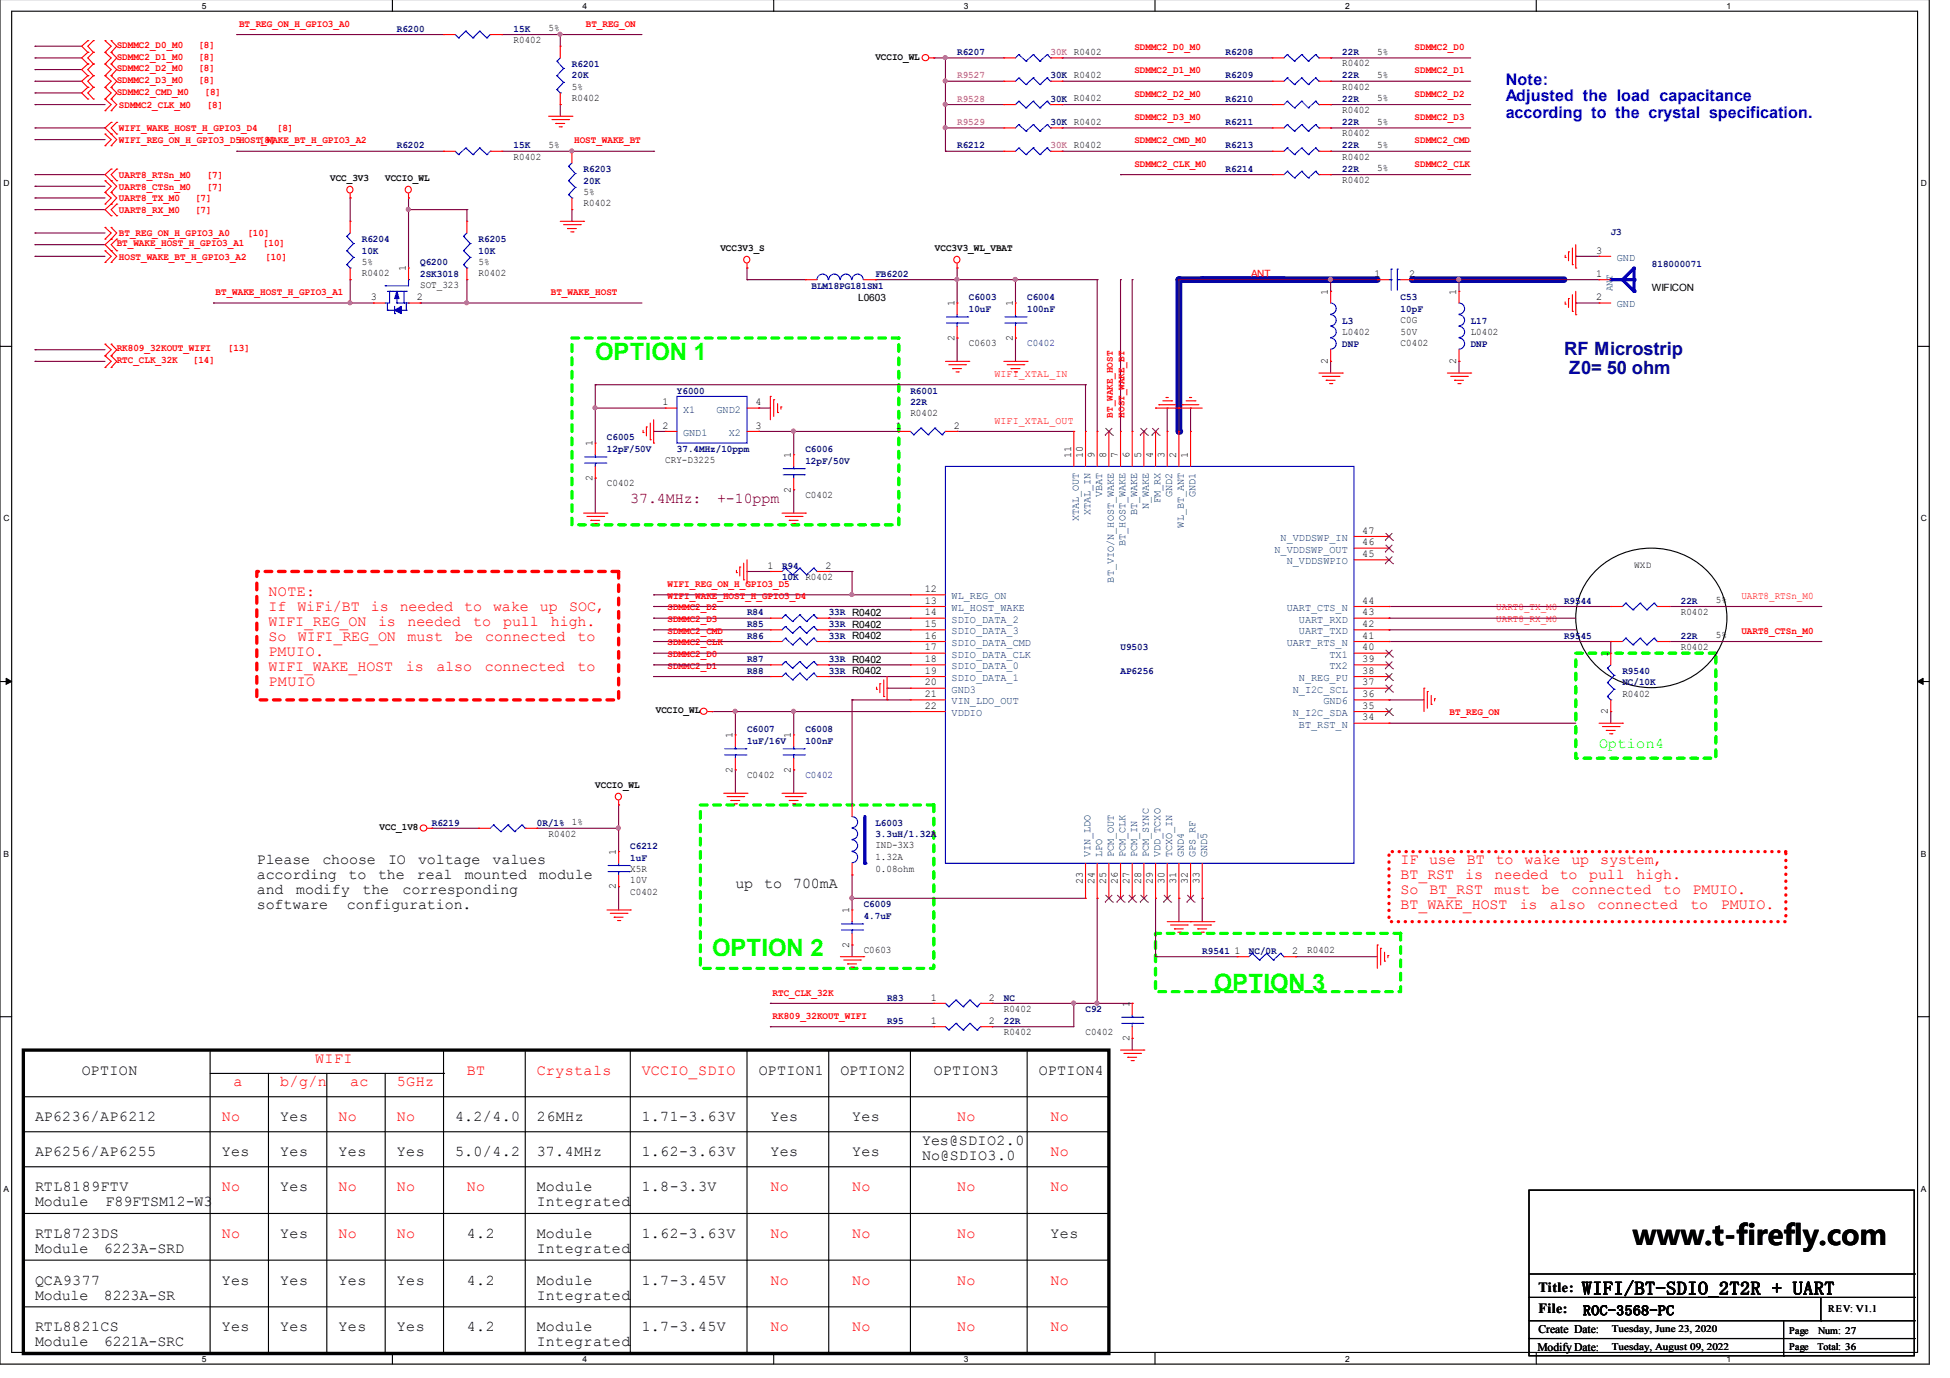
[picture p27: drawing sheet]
<svg xmlns="http://www.w3.org/2000/svg" width="297mm" height="210mm" viewBox="0 0 297 210" stroke-linecap="round" stroke-linejoin="round" font-family="sans-serif">
<defs><g id="words">
<text font-size="4.2" x="248.8" y="189.7">www.t-firefly.com</text>
<g font-size="3.6" fill="#0f0">
<text x="90.7" y="54.9">OPTION 1</text>
<text x="108.5" y="145.6">OPTION 2</text>
<text x="184.9" y="150.9">OPTION 3</text>
</g>
<g font-size="2.8" fill="#000080">
<text x="238.3" y="54.1">RF Microstrip</text>
<text x="239" y="57">Z0= 50 ohm</text>
</g>
<text font-size="2.8" x="241" y="197.2">WIFI/BT-SDIO_2T2R + UART</text>
<g font-size="2.5" fill="#00f">
<text x="229.4" y="12.9">Note:</text>
<text x="229.4" y="15.4">Adjusted the load capacitance</text>
<text x="229.4" y="18">according to the crystal specification.</text>
</g>
<g font-size="2.3" fill="#800000">
<text x="96" y="76.6">37.4MHz:</text>
<text x="109.2" y="76.6">+-10ppm</text>
</g>
<g font-size="2.3" fill="#f00">
<text x="40.9" y="90.8">NOTE:</text>
<text x="40.9" y="93.1">If</text>
<text x="40.9" y="95.3">WIFI_REG_ON</text>
<text x="45.3" y="93.1">WiFi/BT</text>
<text x="56.5" y="93.1">is</text>
<text x="57.6" y="95.3">is</text>
<text x="60.9" y="93.1">needed</text>
<text x="62.1" y="95.3">needed</text>
<text x="70.7" y="93.1">to</text>
<text x="72.1" y="95.3">to</text>
<text x="75.1" y="93.1">wake</text>
<text x="76.6" y="95.3">pull</text>
<text x="82.2" y="93.1">up</text>
<text x="83.9" y="95.3">high.</text>
<text x="86.7" y="93.1">SOC,</text>
<text x="40.9" y="97.6">So</text>
<text x="40.9" y="99.9">PMUIO.</text>
<text x="45.4" y="97.6">WIFI_REG_ON</text>
<text x="62.1" y="97.6">must</text>
<text x="69.4" y="97.6">be</text>
<text x="73.9" y="97.6">connected</text>
<text x="88" y="97.6">to</text>
<text x="40.9" y="102.2">WIFI_WAKE_HOST</text>
<text x="40.9" y="104.5">PMUIO</text>
<text x="61.8" y="102.2">is</text>
<text x="66.5" y="102.2">also</text>
<text x="73.8" y="102.2">connected</text>
<text x="88" y="102.2">to</text>
<text x="213.4" y="131.7">IF use</text>
<text x="223.4" y="131.7">BT</text>
<text x="227.8" y="131.7">to</text>
<text x="232.2" y="131.7">wake</text>
<text x="239.4" y="131.7">up</text>
<text x="243.8" y="131.7">system,</text>
<text x="213.4" y="134">BT_RST</text>
<text x="213.4" y="136.2">So</text>
<text x="217.8" y="136.2">BT_RST</text>
<text x="223.2" y="134">is</text>
<text x="227.7" y="134">needed</text>
<text x="227.7" y="136.2">must</text>
<text x="234.9" y="136.2">be</text>
<text x="237.6" y="134">to</text>
<text x="239.4" y="136.2">connected</text>
<text x="242.1" y="134">pull</text>
<text x="249.3" y="134">high.</text>
<text x="253.3" y="136.2">to</text>
<text x="257.8" y="136.2">PMUIO.</text>
<text x="213.4" y="138.5">BT_WAKE_HOST</text>
<text x="231.5" y="138.5">is</text>
<text x="236.1" y="138.5">also</text>
<text x="243.3" y="138.5">connected</text>
<text x="257.5" y="138.5">to</text>
<text x="262.2" y="138.5">PMUIO.</text>
<text x="48" y="161.9">WIFI</text>
<text x="35.6" y="165.5">a</text>
<text x="42.7" y="165.5">b/g/n</text>
<text x="53.3" y="165.5">ac</text>
<text x="60.5" y="165.5">5GHz</text>
<text x="71.1" y="163.7">BT</text>
<text x="81.8" y="163.7">Crystals</text>
<text x="97.8" y="163.7">VCCIO_SDIO</text>
<text x="33.8" y="170.8">No</text>
<text x="51.6" y="170.8">No</text>
<text x="60.5" y="170.8">No</text>
<text x="145.8" y="170.8">No</text>
<text x="160" y="170.8">No</text>
<text x="160" y="176.1">No</text>
<text x="33.8" y="181.5">No</text>
<text x="51.6" y="181.5">No</text>
<text x="60.5" y="181.5">No</text>
<text x="71.1" y="181.5">No</text>
<text x="117.3" y="181.5">No</text>
<text x="129.8" y="181.5">No</text>
<text x="145.8" y="181.5">No</text>
<text x="160" y="181.5">No</text>
<text x="33.8" y="188.6">No</text>
<text x="51.6" y="188.6">No</text>
<text x="60.5" y="188.6">No</text>
<text x="117.3" y="188.6">No</text>
<text x="129.8" y="188.6">No</text>
<text x="145.8" y="188.6">No</text>
<text x="117.3" y="195.7">No</text>
<text x="129.8" y="195.7">No</text>
<text x="145.8" y="195.7">No</text>
<text x="160" y="195.7">No</text>
<text x="117.3" y="202.8">No</text>
<text x="129.8" y="202.8">No</text>
<text x="145.8" y="202.8">No</text>
<text x="160" y="202.8">No</text>
</g>
<text font-size="2.3" fill="#0f0" x="243.6" y="113.9">Option4</text>
<g font-size="2.3">
<text x="39.1" y="131.7">Please</text>
<text x="49.1" y="131.7">choose</text>
<text x="59.1" y="131.7">IO</text>
<text x="63.7" y="131.7">voltage</text>
<text x="75" y="131.7">values</text>
<text x="39.1" y="134">according</text>
<text x="39.1" y="136.2">and</text>
<text x="45.1" y="136.2">modify</text>
<text x="53.1" y="134">to</text>
<text x="55.2" y="136.2">the</text>
<text x="57.6" y="134">the</text>
<text x="61.3" y="136.2">corresponding</text>
<text x="63.5" y="134">real</text>
<text x="70.8" y="134">mounted</text>
<text x="82.1" y="134">module</text>
<text x="112" y="135.2">up</text>
<text x="116.4" y="135.2">to</text>
<text x="120.8" y="135.2">700mA</text>
<text x="39.1" y="138.5">software</text>
<text x="52.8" y="138.5">configuration.</text>
<text x="12.4" y="163.7">OPTION</text>
<text x="115.6" y="163.7">OPTION1</text>
<text x="128" y="163.7">OPTION2</text>
<text x="142.2" y="163.7">OPTION3</text>
<text x="158.2" y="163.7">OPTION4</text>
<text x="5.3" y="170.8">AP6236/AP6212</text>
<text x="42.7" y="170.8">Yes</text>
<text x="69.3" y="170.8">4.2/4.0</text>
<text x="81.8" y="170.8">26MHz</text>
<text x="97.8" y="170.8">1.71-3.63V</text>
<text x="117.3" y="170.8">Yes</text>
<text x="129.8" y="170.8">Yes</text>
<text x="5.3" y="176.1">AP6256/AP6255</text>
<text x="33.8" y="176.1">Yes</text>
<text x="42.7" y="176.1">Yes</text>
<text x="51.6" y="176.1">Yes</text>
<text x="60.5" y="176.1">Yes</text>
<text x="69.3" y="176.1">5.0/4.2</text>
<text x="81.8" y="176.1">37.4MHz</text>
<text x="97.8" y="176.1">1.62-3.63V</text>
<text x="117.3" y="176.1">Yes</text>
<text x="129.8" y="176.1">Yes</text>
<text x="140.5" y="174.3">Yes@SDIO2.0</text>
<text x="140.5" y="176.6">No@SDIO3.0</text>
<text x="5.3" y="181.5">RTL8189FTV</text>
<text x="5.3" y="183.7">Module</text>
<text x="16.1" y="183.7">F89FTSM12-W3</text>
<text x="42.7" y="181.5">Yes</text>
<text x="81.8" y="181.5">Module</text>
<text x="81.8" y="183.7">Integrated</text>
<text x="97.8" y="181.5">1.8-3.3V</text>
<text x="5.3" y="188.6">RTL8723DS</text>
<text x="5.3" y="190.9">Module</text>
<text x="15.8" y="190.9">6223A-SRD</text>
<text x="42.7" y="188.6">Yes</text>
<text x="71.1" y="188.6">4.2</text>
<text x="81.8" y="188.6">Module</text>
<text x="81.8" y="190.9">Integrated</text>
<text x="97.8" y="188.6">1.62-3.63V</text>
<text x="160" y="188.6">Yes</text>
<text x="5.3" y="195.7">QCA9377</text>
<text x="5.3" y="198">Module</text>
<text x="15.8" y="198">8223A-SR</text>
<text x="33.8" y="195.7">Yes</text>
<text x="42.7" y="195.7">Yes</text>
<text x="51.6" y="195.7">Yes</text>
<text x="60.5" y="195.7">Yes</text>
<text x="71.1" y="195.7">4.2</text>
<text x="81.8" y="195.7">Module</text>
<text x="81.8" y="198">Integrated</text>
<text x="97.8" y="195.7">1.7-3.45V</text>
<text x="5.3" y="202.8">RTL8821CS</text>
<text x="33.8" y="202.8">Yes</text>
<text x="42.7" y="202.8">Yes</text>
<text x="51.6" y="202.8">Yes</text>
<text x="60.5" y="202.8">Yes</text>
<text x="71.1" y="202.8">4.2</text>
<text x="81.8" y="202.8">Module</text>
<text x="97.8" y="202.8">1.7-3.45V</text>
<text x="5.3" y="205.1">Module</text>
<text x="15.8" y="205.1">6221A-SRC</text>
<text x="81.8" y="205.1">Integrated</text>
</g>
<g font-size="2.1">
<text x="234.4" y="196.9">Title:</text>
<text x="234.4" y="200">File:</text>
<text x="241.1" y="200.3">ROC-3568-PC</text>
</g>
<g font-size="1.8">
<text x="234.4" y="203">Create Date:</text>
<text x="234.2" y="205.8">Modify Date:</text>
</g>
<g font-size="1.6">
<text x="61.8" y="41.3" transform="rotate(-90 61.8 41.3)">1</text>
<text x="243.2" y="38.6">3</text>
<text x="56.5" y="45.7">3</text>
<text x="63.5" y="45.7">2</text>
<text x="145.4" y="46.7" transform="rotate(-90 145.4 46.7)">1</text>
<text x="154.3" y="46.7" transform="rotate(-90 154.3 46.7)">1</text>
<text x="202.3" y="44.9" transform="rotate(-90 202.3 44.9)">1</text>
<text x="209.4" y="42.2">1</text>
<text x="214.6" y="42.2">2</text>
<text x="221.8" y="44.9" transform="rotate(-90 221.8 44.9)">1</text>
<text x="243.2" y="42.2">1</text>
<text x="243.2" y="45.7">2</text>
<text x="145.4" y="51.9" transform="rotate(-90 145.4 51.9)">2</text>
<text x="154.3" y="51.9" transform="rotate(-90 154.3 51.9)">2</text>
<text x="202.3" y="55.5" transform="rotate(-90 202.3 55.5)">2</text>
<text x="221.8" y="55.5" transform="rotate(-90 221.8 55.5)">2</text>
<text x="100.9" y="61.7">1</text>
<text x="100.9" y="65.3">2</text>
<text x="115.1" y="65.3">3</text>
<text x="115.1" y="61.7">4</text>
<text x="136.5" y="65.3">1</text>
<text x="145.3" y="65.3">2</text>
<text x="90.3" y="68" transform="rotate(-90 90.3 68)">1</text>
<text x="120.5" y="69.8" transform="rotate(-90 120.5 69.8)">1</text>
<text x="163.2" y="69.8" transform="rotate(-90 163.2 69.8)">11</text>
<text x="164.9" y="69.8" transform="rotate(-90 164.9 69.8)">10</text>
<text x="166.7" y="69.8" transform="rotate(-90 166.7 69.8)">9</text>
<text x="168.5" y="69.8" transform="rotate(-90 168.5 69.8)">8</text>
<text x="170.3" y="69.8" transform="rotate(-90 170.3 69.8)">7</text>
<text x="172" y="69.8" transform="rotate(-90 172 69.8)">6</text>
<text x="173.8" y="69.8" transform="rotate(-90 173.8 69.8)">5</text>
<text x="175.6" y="69.8" transform="rotate(-90 175.6 69.8)">4</text>
<text x="177.4" y="69.8" transform="rotate(-90 177.4 69.8)">3</text>
<text x="179.2" y="69.8" transform="rotate(-90 179.2 69.8)">2</text>
<text x="180.9" y="69.8" transform="rotate(-90 180.9 69.8)">1</text>
<text x="90.3" y="73.3" transform="rotate(-90 90.3 73.3)">2</text>
<text x="120.5" y="75" transform="rotate(-90 120.5 75)">2</text>
<text x="207.5" y="83.1">46</text>
<text x="207.5" y="81.3">47</text>
<text x="116.9" y="86.6">1</text>
<text x="125.7" y="86.6">2</text>
<text x="207.5" y="84.9">45</text>
<text x="140.9" y="92">13</text>
<text x="140.9" y="93.7">14</text>
<text x="140.9" y="95.5">15</text>
<text x="140.9" y="90.2">12</text>
<text x="207.5" y="95.5">42</text>
<text x="207.5" y="93.7">43</text>
<text x="207.5" y="92">44</text>
<text x="140.9" y="100.9">18</text>
<text x="140.9" y="99.1">17</text>
<text x="140.9" y="97.3">16</text>
<text x="207.5" y="100.9">39</text>
<text x="207.5" y="99.1">40</text>
<text x="207.5" y="97.3">41</text>
<text x="244.9" y="100" transform="rotate(-90 244.9 100)">1</text>
<text x="140.9" y="108">22</text>
<text x="140.9" y="102.6">19</text>
<text x="140.9" y="104.4">20</text>
<text x="140.9" y="106.2">21</text>
<text x="207.5" y="104.4">37</text>
<text x="207.5" y="108">35</text>
<text x="207.5" y="102.6">38</text>
<text x="207.5" y="106.2">36</text>
<text x="111.6" y="112.5" transform="rotate(-90 111.6 112.5)">1</text>
<text x="120.5" y="112.5" transform="rotate(-90 120.5 112.5)">1</text>
<text x="207.5" y="109.7">34</text>
<text x="244.9" y="108.8" transform="rotate(-90 244.9 108.8)">2</text>
<text x="111.6" y="117.7" transform="rotate(-90 111.6 117.7)">2</text>
<text x="120.5" y="117.7" transform="rotate(-90 120.5 117.7)">2</text>
<text x="93.8" y="130.2" transform="rotate(-90 93.8 130.2)">1</text>
<text x="93.8" y="135.5" transform="rotate(-90 93.8 135.5)">2</text>
<text x="164.9" y="134.6" transform="rotate(-90 164.9 134.6)">23</text>
<text x="166.7" y="134.6" transform="rotate(-90 166.7 134.6)">24</text>
<text x="168.5" y="134.6" transform="rotate(-90 168.5 134.6)">25</text>
<text x="170.3" y="134.6" transform="rotate(-90 170.3 134.6)">26</text>
<text x="172" y="134.6" transform="rotate(-90 172 134.6)">27</text>
<text x="173.8" y="134.6" transform="rotate(-90 173.8 134.6)">28</text>
<text x="175.6" y="134.6" transform="rotate(-90 175.6 134.6)">29</text>
<text x="177.4" y="134.6" transform="rotate(-90 177.4 134.6)">30</text>
<text x="179.2" y="134.6" transform="rotate(-90 179.2 134.6)">31</text>
<text x="180.9" y="134.6" transform="rotate(-90 180.9 134.6)">32</text>
<text x="182.7" y="134.6" transform="rotate(-90 182.7 134.6)">33</text>
<text x="129.4" y="139.1" transform="rotate(-90 129.4 139.1)">1</text>
<text x="129.4" y="144.4" transform="rotate(-90 129.4 144.4)">2</text>
<text x="188" y="145.3">1</text>
<text x="196.8" y="145.3">2</text>
<text x="141.8" y="152.4">1</text>
<text x="141.8" y="156">1</text>
<text x="150.6" y="152.4">2</text>
<text x="150.6" y="156">2</text>
<text x="172" y="153.3" transform="rotate(-90 172 153.3)">1</text>
<text x="172" y="158.6" transform="rotate(-90 172 158.6)">2</text>
</g>
<g font-size="1.6" fill="#004080">
<text x="246.3" y="39.7">GND</text>
<text x="246.3" y="46.8">GND</text>
<text x="104.1" y="62.8">X1</text>
<text x="109.1" y="62.8">GND2</text>
<text x="104.1" y="66.4">GND1</text>
<text x="111" y="66.4">X2</text>
<text x="167.9" y="75.7" transform="rotate(-90 167.9 75.7)">VBAT</text>
<text x="175" y="77.6" transform="rotate(-90 175 77.6)">N_WAKE</text>
<text x="176.8" y="76.6" transform="rotate(-90 176.8 76.6)">FM_RX</text>
<text x="178.6" y="75.7" transform="rotate(-90 178.6 75.7)">GND2</text>
<text x="182.1" y="75.7" transform="rotate(-90 182.1 75.7)">GND1</text>
<text x="164.3" y="79.4" transform="rotate(-90 164.3 79.4)">XTAL_OUT</text>
<text x="166.1" y="78.5" transform="rotate(-90 166.1 78.5)">XTAL_IN</text>
<text x="171.4" y="83.2" transform="rotate(-90 171.4 83.2)">BT_HOST_WAKE</text>
<text x="173.2" y="78.5" transform="rotate(-90 173.2 78.5)">BT_WAKE</text>
<text x="180.3" y="80.4" transform="rotate(-90 180.3 80.4)">WL_BT_ANT</text>
<text x="195.1" y="82.4">N_VDDSWP_IN</text>
<text x="169.7" y="88.7" transform="rotate(-90 169.7 88.7)">BT_VIO/N_HOST_WAKE</text>
<text x="194.1" y="84.2">N_VDDSWP_OUT</text>
<text x="196" y="86">N_VDDSWPIO</text>
<text x="144.9" y="93.1">WL_HOST_WAKE</text>
<text x="144.9" y="94.8">SDIO_DATA_2</text>
<text x="144.9" y="91.3">WL_REG_ON</text>
<text x="196" y="93.1">UART_CTS_N</text>
<text x="197.9" y="94.8">UART_RXD</text>
<text x="144.9" y="102">SDIO_DATA_0</text>
<text x="144.9" y="100.2">SDIO_DATA_CLK</text>
<text x="144.9" y="98.4">SDIO_DATA_CMD</text>
<text x="144.9" y="96.6">SDIO_DATA_3</text>
<text x="196" y="98.4">UART_RTS_N</text>
<text x="197.9" y="96.6">UART_TXD</text>
<text x="202.5" y="102">TX2</text>
<text x="202.5" y="100.2">TX1</text>
<text x="144.9" y="103.7">SDIO_DATA_1</text>
<text x="144.9" y="105.5">GND3</text>
<text x="144.9" y="107.3">VIN_LDO_OUT</text>
<text x="196.9" y="105.5">N_I2C_SCL</text>
<text x="197.9" y="103.7">N_REG_PU</text>
<text x="201.6" y="107.3">GND6</text>
<text x="144.9" y="109.1">VDDIO</text>
<text x="196.9" y="109.1">N_I2C_SDA</text>
<text x="197.9" y="110.8">BT_RST_N</text>
<text x="166.1" y="130.6" transform="rotate(-90 166.1 130.6)">VIN_LDO</text>
<text x="167.9" y="130.6" transform="rotate(-90 167.9 130.6)">LPO</text>
<text x="169.7" y="130.6" transform="rotate(-90 169.7 130.6)">PCM_OUT</text>
<text x="171.4" y="130.6" transform="rotate(-90 171.4 130.6)">PCM_CLK</text>
<text x="173.2" y="130.6" transform="rotate(-90 173.2 130.6)">PCM_IN</text>
<text x="175" y="130.6" transform="rotate(-90 175 130.6)">PCM_SYNC</text>
<text x="176.8" y="130.6" transform="rotate(-90 176.8 130.6)">VDD_TCXO</text>
<text x="178.6" y="130.6" transform="rotate(-90 178.6 130.6)">TCXO_IN</text>
<text x="180.3" y="130.6" transform="rotate(-90 180.3 130.6)">GND4</text>
<text x="182.1" y="130.6" transform="rotate(-90 182.1 130.6)">GPS_RF</text>
<text x="183.9" y="130.6" transform="rotate(-90 183.9 130.6)">GND5</text>
</g>
<g font-size="1.5" fill="#f00">
<text x="36.4" y="4.1">BT_REG_ON_H_GPIO3_A0</text>
<text x="89.2" y="4.1">BT_REG_ON</text>
<text x="17.8" y="7.3">SDMMC2_D0_M0</text>
<text x="17.8" y="9.1">SDMMC2_D1_M0</text>
<text x="17.8" y="10.9">SDMMC2_D2_M0</text>
<text x="30.2" y="7.3">[8]</text>
<text x="30.2" y="9.1">[8]</text>
<text x="30.2" y="10.9">[8]</text>
<text x="172.8" y="7.6">SDMMC2_D0_M0</text>
<text x="172.8" y="11.2">SDMMC2_D1_M0</text>
<text x="215.5" y="11.2">SDMMC2_D1</text>
<text x="215.5" y="7.6">SDMMC2_D0</text>
<text x="17.8" y="12.6">SDMMC2_D3_M0</text>
<text x="17.8" y="14.4">SDMMC2_CMD_M0</text>
<text x="18.1" y="16.4">SDMMC2_CLK_M0</text>
<text x="30.2" y="12.6">[8]</text>
<text x="31.2" y="14.4">[8]</text>
<text x="31.5" y="16.4">[8]</text>
<text x="172.8" y="14.7">SDMMC2_D2_M0</text>
<text x="215.5" y="14.7">SDMMC2_D2</text>
<text x="18.1" y="20">WIFI_WAKE_HOST_H_GPIO3_D4</text>
<text x="18.1" y="21.8">WIFI_REG_ON_H_GPIO3_D5HOST_WAKE_BT_H_GPIO3_A2</text>
<text x="39.5" y="21.8">[8]</text>
<text x="42.2" y="20">[8]</text>
<text x="87.5" y="21.9">HOST_WAKE_BT</text>
<text x="172.8" y="21.9">SDMMC2_CMD_M0</text>
<text x="172.8" y="18.3">SDMMC2_D3_M0</text>
<text x="215.5" y="18.3">SDMMC2_D3</text>
<text x="215.5" y="21.9">SDMMC2_CMD</text>
<text x="18.1" y="27.1">UART8_RTSn_M0</text>
<text x="18.1" y="28.9">UART8_CTSn_M0</text>
<text x="31.5" y="27.1">[7]</text>
<text x="31.5" y="28.9">[7]</text>
<text x="172.8" y="25.4">SDMMC2_CLK_M0</text>
<text x="215.5" y="25.4">SDMMC2_CLK</text>
<text x="18.1" y="30.7">UART8_TX_M0</text>
<text x="18.1" y="32.4">UART8_RX_M0</text>
<text x="18.1" y="36">BT_REG_ON_H_GPIO3_A0</text>
<text x="29.7" y="30.7">[7]</text>
<text x="29.7" y="32.4">[7]</text>
<text x="37.7" y="36">[10]</text>
<text x="17.8" y="37.5">BT_WAKE_HOST_H_GPIO3_A1</text>
<text x="18.1" y="39.6">HOST_WAKE_BT_H_GPIO3_A2</text>
<text x="40" y="37.5">[10]</text>
<text x="40.4" y="39.6">[10]</text>
<text x="32.9" y="45">BT_WAKE_HOST_H_GPIO3_A1</text>
<text x="83.9" y="45">BT_WAKE_HOST</text>
<text x="190.6" y="42.3">ANT</text>
<text x="17.8" y="53.5">RK809_32KOUT_WIFI</text>
<text x="34.7" y="53.5">[13]</text>
<text x="17.8" y="55.3">RTC_CLK_32K</text>
<text x="29.4" y="55.3">[14]</text>
<text x="151.5" y="57.4">WIFI_XTAL_IN</text>
<text x="151.5" y="64.5">WIFI_XTAL_OUT</text>
<text x="169.5" y="63.6" transform="rotate(-90 169.5 63.6)">BT_WAKE_HOST</text>
<text x="171.3" y="63.6" transform="rotate(-90 171.3 63.6)">HOST_WAKE_BT</text>
<text x="101.7" y="89.4">WIFI_REG_ON_H_GPIO3_D5</text>
<text x="101.7" y="91.2">WIFI_WAKE_HOST_H_GPIO3_D4</text>
<text x="101.7" y="93">SDMMC2_D2</text>
<text x="101.7" y="94.8">SDMMC2_D3</text>
<text x="227.9" y="93">UART8_TX_M0</text>
<text x="227.9" y="94.8">UART8_RX_M0</text>
<text x="265.3" y="91.2">UART8_RTSn_M0</text>
<text x="101.7" y="96.5">SDMMC2_CMD</text>
<text x="101.7" y="98.3">SDMMC2_CLK</text>
<text x="101.7" y="101.9">SDMMC2_D1</text>
<text x="101.7" y="100.1">SDMMC2_D0</text>
<text x="265.3" y="96.5">UART8_CTSn_M0</text>
<text x="220.8" y="109">BT_REG_ON</text>
<text x="117.7" y="151.7">RTC_CLK_32K</text>
<text x="117.7" y="155.2">RK809_32KOUT_WIFI</text>
</g>
<g font-size="1.5" fill="#000080">
<text x="60.5" y="4.8">R6200</text>
<text x="78.2" y="4.8">15K</text>
<text x="87.1" y="10.2">R6201</text>
<text x="87.1" y="12">20K</text>
<text x="145.8" y="8.4">R6207</text>
<text x="160" y="12">30K R0402</text>
<text x="186.7" y="8.4">R6208</text>
<text x="186.7" y="12">R6209</text>
<text x="204.5" y="8.4">22R</text>
<text x="204.5" y="12">22R</text>
<text x="160" y="15.5">30K R0402</text>
<text x="186.7" y="15.5">R6210</text>
<text x="204.5" y="15.5">22R</text>
<text x="60.5" y="22.6">R6202</text>
<text x="78.2" y="22.6">15K</text>
<text x="145.8" y="22.6">R6212</text>
<text x="160" y="19.1">30K R0402</text>
<text x="186.7" y="22.6">R6213</text>
<text x="186.7" y="19.1">R6211</text>
<text x="204.5" y="22.6">22R</text>
<text x="204.5" y="19.1">22R</text>
<text x="88.9" y="26.2">R6203</text>
<text x="88.9" y="28">20K</text>
<text x="186.7" y="26.2">R6214</text>
<text x="204.5" y="26.2">22R</text>
<text x="245.4" y="35.7">J3</text>
<text x="55.1" y="36.8">R6204</text>
<text x="55.1" y="38.6">10K</text>
<text x="64" y="40.4">Q6200</text>
<text x="72.9" y="36.8">R6205</text>
<text x="72.9" y="38.6">10K</text>
<text x="251.6" y="40.7">818000071</text>
<text x="64" y="42.2">2SK3018</text>
<text x="123.6" y="44">BLM18PG181SN1</text>
<text x="133.3" y="42.2">FB6202</text>
<text x="147.6" y="45.7">C6003</text>
<text x="147.6" y="47.5">10uF</text>
<text x="156.5" y="45.7">C6004</text>
<text x="156.5" y="47.5">100nF</text>
<text x="213.4" y="45.7">C53</text>
<text x="213.4" y="47.5">10pF</text>
<text x="156.5" y="52.8">C0402</text>
<text x="204.5" y="49.3">L3</text>
<text x="204.5" y="52.8">DNP</text>
<text x="224" y="49.3">L17</text>
<text x="224" y="52.8">DNP</text>
<text x="103.1" y="60">Y6000</text>
<text x="138.7" y="60">R6001</text>
<text x="138.7" y="61.7">22R</text>
<text x="92.5" y="67.1">C6005</text>
<text x="92.5" y="68.8">12pF/50V</text>
<text x="103.1" y="68.8">37.4MHz/10ppm</text>
<text x="122.7" y="68.8">C6006</text>
<text x="122.7" y="70.6">12pF/50V</text>
<text x="119.1" y="86.6">R94</text>
<text x="119.1" y="88.4">10K R0402</text>
<text x="113.8" y="93.7">R84</text>
<text x="113.8" y="95.5">R85</text>
<text x="126.2" y="93.7">33R R0402</text>
<text x="126.2" y="95.5">33R R0402</text>
<text x="238.3" y="92">R9544</text>
<text x="256" y="92">22R</text>
<text x="113.8" y="100.9">R87</text>
<text x="113.8" y="97.3">R86</text>
<text x="126.2" y="100.9">33R R0402</text>
<text x="126.2" y="97.3">33R R0402</text>
<text x="170.7" y="99.1">U9503</text>
<text x="238.3" y="97.3">R9545</text>
<text x="256" y="97.3">22R</text>
<text x="113.8" y="102.6">R88</text>
<text x="126.2" y="102.6">33R R0402</text>
<text x="170.7" y="102.6">AP6256</text>
<text x="247.1" y="102.6">R9540</text>
<text x="247.1" y="104.4">NC/10K</text>
<text x="113.8" y="111.5">C6007</text>
<text x="113.8" y="113.3">1uF/16V</text>
<text x="122.7" y="111.5">C6008</text>
<text x="122.7" y="113.3">100nF</text>
<text x="122.7" y="118.5">C0402</text>
<text x="65.8" y="125.7">R6219</text>
<text x="81.8" y="125.7">0R/1%</text>
<text x="133.3" y="125.7">L6003</text>
<text x="96" y="129.3">C6212</text>
<text x="96" y="131.1">1uF</text>
<text x="133.3" y="127.5">3.3uH/1.32A</text>
<text x="131.6" y="138.2">C6009</text>
<text x="131.6" y="140">4.7uF</text>
<text x="183.1" y="145.3">R9541</text>
<text x="190.2" y="145.3">NC/0R</text>
<text x="135.1" y="152.4">R83</text>
<text x="135.1" y="156">R95</text>
<text x="152.9" y="152.4">NC</text>
<text x="152.9" y="156">22R</text>
<text x="165.4" y="154.2">C92</text>
</g>
<g font-size="1.5">
<text x="83.6" y="4.8">5%</text>
<text x="78.2" y="6.5">R0402</text>
<text x="133.3" y="9.1">VCCIO_WL</text>
<text x="204.5" y="10.1">R0402</text>
<text x="209.8" y="8.3">5%</text>
<text x="209.8" y="11.9">5%</text>
<text x="87.1" y="15.4">R0402</text>
<text x="87.1" y="13.6">5%</text>
<text x="204.5" y="13.6">R0402</text>
<text x="204.5" y="17.2">R0402</text>
<text x="209.8" y="15.4">5%</text>
<text x="83.6" y="22.5">5%</text>
<text x="204.5" y="20.8">R0402</text>
<text x="209.8" y="22.5">5%</text>
<text x="209.8" y="19">5%</text>
<text x="50.3" y="27.6">VCC_3V3</text>
<text x="58.7" y="27.6">VCCIO_WL</text>
<text x="78.2" y="24.3">R0402</text>
<text x="88.9" y="29.6">5%</text>
<text x="204.5" y="27.9">R0402</text>
<text x="204.5" y="24.3">R0402</text>
<text x="209.8" y="26.1">5%</text>
<text x="88.9" y="31.4">R0402</text>
<text x="55.1" y="40.3">5%</text>
<text x="72.9" y="40.3">5%</text>
<text x="109.7" y="38.3">VCC3V3_S</text>
<text x="142.4" y="38.3">VCC3V3_WL_VBAT</text>
<text x="55.1" y="42.1">R0402</text>
<text x="64" y="43.9">SOT_323</text>
<text x="72.9" y="42.1">R0402</text>
<text x="130.7" y="45.8">L0603</text>
<text x="251.6" y="44.4">WIFICON</text>
<text x="147.6" y="52.8">C0603</text>
<text x="204.5" y="51">L0402</text>
<text x="213.4" y="52.8">C0402</text>
<text x="213.4" y="49.2">C0G</text>
<text x="213.4" y="51">50V</text>
<text x="224" y="51">L0402</text>
<text x="138.7" y="63.4">R0402</text>
<text x="101.3" y="70.5">CRY-D3225</text>
<text x="92.5" y="74.1">C0402</text>
<text x="122.7" y="75.9">C0402</text>
<text x="256" y="93.7">R0402</text>
<text x="261.4" y="91.9">5%</text>
<text x="256" y="99">R0402</text>
<text x="261.4" y="97.2">5%</text>
<text x="247.1" y="106.1">R0402</text>
<text x="99.9" y="108.6">VCCIO_WL</text>
<text x="113.8" y="118.5">C0402</text>
<text x="87.1" y="125.7">1%</text>
<text x="90.7" y="120.1">VCCIO_WL</text>
<text x="57.8" y="126.4">VCC_1V8</text>
<text x="83.6" y="127.4">R0402</text>
<text x="133.3" y="129.2">IND-3X3</text>
<text x="133.3" y="131">1.32A</text>
<text x="96" y="136.3">C0402</text>
<text x="96" y="132.8">X5R</text>
<text x="96" y="134.5">10V</text>
<text x="133.3" y="132.8">0.08ohm</text>
<text x="131.6" y="145.2">C0603</text>
<text x="199.1" y="145.2">R0402</text>
<text x="152.9" y="154.1">R0402</text>
<text x="152.9" y="157.7">R0402</text>
<text x="165.4" y="157.7">C0402</text>
<text x="245.5" y="202.9">Tuesday, June 23, 2020</text>
<text x="272.5" y="203.1">Page</text>
<text x="276.9" y="203.1">Num: 27</text>
<text x="278.5" y="199.9">REV: V1.1</text>
<text x="245.5" y="205.6">Tuesday, August 09, 2022</text>
<text x="272.5" y="205.6">Page</text>
<text x="276.9" y="205.6">Total: 36</text>
</g>
<g font-size="1.5" fill="#f0f">
<text x="145.8" y="12">R9527</text>
<text x="160" y="8.4">30K R0402</text>
<text x="145.8" y="15.5">R9528</text>
<text x="145.8" y="19.1">R9529</text>
<text x="160" y="22.6">30K R0402</text>
</g>
<text font-size="1.5" fill="#004080" x="245.6" y="44.4" transform="rotate(-90 245.6 44.4)">ANT</text>
<text font-size="1.4" x="248.9" y="86.5">WXD</text>
<g font-size="1.3">
<text x="30.7" y="1.4">5</text>
<text x="88.7" y="1.4">4</text>
<text x="146.8" y="1.4">3</text>
<text x="204.9" y="1.4">2</text>
<text x="263" y="1.4">1</text>
<text x=".5" y="28.4">D</text>
<text x="292.6" y="28.4">D</text>
<text x=".5" y="79.4">C</text>
<text x="292.6" y="79.4">C</text>
<text x=".5" y="130.5">B</text>
<text x="292.6" y="130.5">B</text>
<text x=".5" y="181.5">A</text>
<text x="292.6" y="181.5">A</text>
<text x="30.7" y="207.4">5</text>
<text x="88.7" y="207.4">4</text>
<text x="146.8" y="207.4">3</text>
<text x="204.9" y="207.4">2</text>
<text x="263" y="207.4">1</text>
</g>
</g></defs>
<path d="M0 -.1v207.9h293.9v-207.9M1.8 1.7h290.3v204.3h-290.3z" fill="none" stroke="#000" stroke-width=".17"/>
<g fill="#fff">
<path d="M30.7 .2h.6v1.3h-.6z"/>
<path d="M30.7 206.3h.6v1.3h-.6z"/>
</g>
<path d="M59.8 -.1v1.8M59.8 206v1.8" fill="none" stroke="#000" stroke-width=".17"/>
<g fill="#fff">
<path d="M88.7 .2h.6v1.3h-.6z"/>
<path d="M88.7 206.3h.6v1.3h-.6z"/>
</g>
<path d="M117.9 -.1v1.8M117.9 206v1.8" fill="none" stroke="#000" stroke-width=".17"/>
<g fill="#fff">
<path d="M146.8 .2h.6v1.3h-.6z"/>
<path d="M146.8 206.3h.6v1.3h-.6z"/>
</g>
<path d="M175.9 -.1v1.8M175.9 206v1.8" fill="none" stroke="#000" stroke-width=".17"/>
<g fill="#fff">
<path d="M204.9 .2h.6v1.3h-.6z"/>
<path d="M204.9 206.3h.6v1.3h-.6z"/>
</g>
<path d="M234 -.1v1.8M234 206v1.8" fill="none" stroke="#000" stroke-width=".17"/>
<g fill="#fff">
<path d="M263 .2h.6v1.3h-.6z"/>
<path d="M263 206.3h.6v1.3h-.6z"/>
<path d="M.5 27.2h.9v1.3h-.9z"/>
<path d="M292.6 27.2h.9v1.3h-.9z"/>
<path d="M.5 78.2h.9v1.4h-.9z"/>
<path d="M292.6 78.2h.9v1.4h-.9z"/>
</g>
<path d="M0 52.8h1.8M292.1 52.8h1.8" fill="none" stroke="#000" stroke-width=".17"/>
<g fill="#fff">
<path d="M.5 129.3h.8v1.4h-.8z"/>
<path d="M292.6 129.3h.8v1.4h-.8z"/>
</g>
<path d="M0 103.8h1.8M292.1 103.8h1.8" fill="none" stroke="#000" stroke-width=".17"/>
<path d="M.9 103.3l.9 .5-.9 .4zM292.1 103.8l.8-.5v.9z" fill="#000" stroke="#000" stroke-width=".15"/>
<g fill="#fff">
<path d="M.5 180.4h.7v1.3h-.7z"/>
<path d="M292.6 180.4h.7v1.3h-.7z"/>
</g>
<path d="M0 154.9h1.8M292.1 154.9h1.8" fill="none" stroke="#000" stroke-width=".17"/>
<path d="M87.1 51.5h49.8v28.4h-49.8zM240 99.5h21.4v16h-21.4zM106.7 122.6h35.5v24.9h-35.5zM176 142.2h37.4v8.9h-37.4z" fill="none" stroke="#0f0" stroke-width=".51" stroke-dasharray="1 1"/>
<path d="M179.6 42.6h16" fill="none" stroke="#0000a0" stroke-width="1"/>
<circle cx="179.6" cy="42.6" r=".51" fill="#0000a0"/>
<path d="M179.6 42.6v23.1" fill="none" stroke="#0000a0" stroke-width="1"/>
<circle cx="179.6" cy="65.7" r=".51" fill="#0000a0"/>
<path d="M39.1 87.1h55.1v19.5h-55.1z" fill="none" stroke="#f00" stroke-width=".51" stroke-dasharray="1 1"/>
<path d="M211.6 129.7h60.4v10.7h-60.4z" fill="none" stroke="#f00" stroke-width=".51" stroke-dasharray="0 1"/>
<g fill="none" stroke="#000" stroke-width=".17">
<path d="M243.4 86.6a12 12 0 0 1 18.5 2.9 10.3 10.3 0 0 1-5.3 14.2 11.9 11.9 0 0 1-15.9-6 10 10 0 0 1 2.7-11.1zM32 159.9v46.3M67.6 159.9v46.3M80 159.9v46.3M96 159.9v46.3M113.8 159.9v46.3M126.2 159.9v46.3M138.7 159.9v46.3M156.5 159.9v46.3M3.6 177.7h.1M3.6 172.4h.1M3.6 167.1h.1"/>
<path d="M3.6 177.7h165.3M3.6 172.4h165.3M3.6 167.1h165.3M32 163.5h35.6M40.9 163.5v42.7M49.8 163.5v42.7M58.7 163.5v42.7M67.6 163.5h.1M3.6 199.1h.1M3.6 184.8h.1M3.6 192h.1M3.6 199.1h165.3"/>
<path d="M3.6 184.8h165.3M3.6 192h165.3M32 206.2h.1M40.9 206.2h.1M49.8 206.2h.1M58.7 206.2h.1M67.6 206.2h.1M80 206.2h.1M96 206.2h.1M113.8 206.2h.1M126.2 206.2h.1M138.7 206.2h.1"/>
<path d="M156.5 206.2h.1"/>
</g>
<path d="M3.6 159.9h165.3v46.3h-165.3z" fill="none" stroke="#000" stroke-width=".51"/>
<path d="M215.1 42.6h23.2" fill="none" stroke="#0000a0" stroke-width="1"/>
<circle cx="215.1" cy="42.6" r=".51" fill="#0000a0"/>
<path d="M183.1 42.6h26.7" fill="none" stroke="#0000a0" stroke-width="1"/>
<circle cx="183.1" cy="42.6" r=".51" fill="#0000a0"/>
<g fill="none" stroke="#800040" stroke-width=".17">
<path d="M5.3 7h.1M5.3 8.8h.1M5.3 10.6h.1M5.3 12.4h.1M5.3 14.2h.1M5.3 15.9h.1M5.3 19.5h.1M5.3 7h7.1M5.3 8.8h7.1M5.3 10.6h7.1M5.3 12.4h7.1M5.3 14.2h7.1"/>
<path d="M5.3 15.9h10.7M5.3 19.5h10.7M36.1 5.3h.1M36.1 5.3h31.5M76.5 5.3h.1M76.5 5.3h21.3M85.3 5.3h.1M85.3 15.9h.1M85.3 5.3v1.7M85.3 15.9v1.8M142.2 8.8h.1M142.2 8.8h10.7"/>
<path d="M144 8.8h.1M144 12.4h.1M144 15.9h.1M144 19.5h.1M144 12.4h8.9M144 15.9h8.9M144 19.5h8.9M144 8.8v14.2M161.8 19.5h.1M161.8 8.8h.1M161.8 12.4h.1M161.8 15.9h.1"/>
<path d="M161.8 8.8h32M161.8 12.4h32M161.8 15.9h32M161.8 19.5h32M202.7 19.5h.1M202.7 12.4h.1M202.7 15.9h.1M202.7 8.8h.1M202.7 8.8h21.3M202.7 12.4h21.3M202.7 15.9h21.3M202.7 19.5h21.3"/>
<path d="M5.3 21.3h.1M5.3 30.2h.1M5.3 26.6h.1M5.3 28.4h.1M5.3 31.9h.1M5.3 39h.1M5.3 37.3h.1M5.3 35.5h.1M5.3 21.3h10.7M5.3 30.2h10.7M5.3 26.6h10.7M5.3 28.4h10.7"/>
<path d="M5.3 31.9h10.7M5.3 39h10.7M5.3 37.3h10.7M5.3 35.5h10.7M36.1 23h.1M36.1 23h31.5M53.3 30.2h.1M53.3 30.2v3.5M62.2 30.2h.1M62.2 31.9h.1M62.2 31.9h8.9M62.2 30.2v10.6"/>
<path d="M71.1 31.9h.1M71.1 31.9v1.8M76.5 23h23.1M87.1 23h.1M87.1 33.7h.1M87.1 31.9v1.8M99.6 23h.1M144 23h.1M144 23h8.9M161.8 23h.1M161.8 23h32M170.7 26.6h.1"/>
<path d="M170.7 26.6h23.1M202.7 23h.1M202.7 26.6h.1M202.7 26.6h21.3M202.7 23h21.3M240 39h.1M240 39h3.6M5.3 53.3h.1M5.3 55h.1M5.3 53.3h10.7M5.3 55h10.7M32.5 46.2h.1"/>
<path d="M32.5 46.2h24.4M53.3 42.6h.1M53.3 46.2h.1M53.3 42.6v3.6M64 46.2h.1M64 46.2h33.8M71.1 42.6h.1M71.1 46.2h.1M71.1 42.6v3.6M90.7 58.6h.1M90.7 58.6v8.9M90.7 58.6h74.7"/>
<path d="M113.8 40.8h.1M113.8 42.6h.1M113.8 42.6h8.9M113.8 40.8v1.8M133.3 42.6h.1M133.3 42.6h33.8M145.8 40.8h.1M145.8 42.6h.1M145.8 51.5h.1M145.8 40.8v5.4M145.8 51.5v3.5M154.7 42.6h.1"/>
<path d="M154.7 51.5h.1M154.7 42.6v3.6M154.7 51.5v3.5M165.4 58.6h.1M165.4 58.6v7.1M167.1 42.6h.1M167.1 42.6v23.1M170.7 42.6h.1M170.7 42.6v23.1M172.5 42.6h.1M172.5 42.6v23.1M179.6 42.6h.1"/>
<path d="M179.6 42.6v23.1M179.6 42.6h30.2M202.7 42.6h.1M202.7 55h.1M202.7 44.4h.1M202.7 42.6v1.8M202.7 55v1.8M215.1 42.6h.1M215.1 42.6h28.5M222.2 42.6h.1M222.2 55h.1M222.2 42.6v1.8"/>
<path d="M222.2 55v1.8M240 46.2h.1M240 46.2h3.6M90.7 72.8h.1M90.7 62.2h.1M90.7 72.8v5.4M90.7 62.2h10.6M99.6 65.7h.1M99.6 65.7h1.7M115.6 65.7h.1M115.6 62.2h.1M115.6 65.7h21.3"/>
<path d="M115.6 62.2h1.7M120.9 65.7h.1M120.9 74.6h.1M120.9 65.7v3.6M120.9 74.6v3.6M145.8 65.7h.1M145.8 65.7h17.8M177.8 62.2h.1M177.8 62.2v3.5M181.4 62.2h.1M181.4 62.2v3.5M99.6 90.6h.1"/>
<path d="M99.6 92.4h.1M99.6 94.2h.1M99.6 95.9h.1M99.6 97.7h.1M99.6 99.5h.1M99.6 97.7h17.7M99.6 95.9h17.7M99.6 94.2h17.7M99.6 90.6h39.1M99.6 92.4h39.1M99.6 99.5h39.1M113.8 87.1h.1"/>
<path d="M113.8 87.1h3.5M126.2 97.7h.1M126.2 95.9h.1M126.2 94.2h.1M126.2 87.1h.1M126.2 97.7h12.5M126.2 95.9h12.5M126.2 94.2h12.5M126.2 87.1h3.6M129.8 87.1h.1M129.8 90.6h.1M129.8 87.1v3.5"/>
<path d="M211.6 97.7h.1M211.6 92.4h.1M211.6 94.2h.1M211.6 95.9h.1M211.6 97.7h33.8M211.6 95.9h28.4M211.6 94.2h28.4M211.6 92.4h33.8M245.4 97.7h.1M245.4 97.7v1.8M254.3 97.7h23.1M254.3 92.4h23.1"/>
<path d="M277.4 92.4h.1M277.4 97.7h.1M99.6 103.1h.1M99.6 101.3h.1M99.6 103.1h17.7M99.6 101.3h17.7M108.5 108.4h.1M108.5 108.4h30.2M112 108.4h.1M112 117.3h.1M112 108.4v3.5M112 117.3v3.5"/>
<path d="M120.9 108.4h.1M120.9 117.3h.1M120.9 108.4v3.5M120.9 117.3v3.5M126.2 103.1h.1M126.2 101.3h.1M126.2 103.1h12.5M126.2 101.3h12.5M129.8 106.6h.1M129.8 106.6v16M129.8 106.6h8.9M135.1 104.8h.1"/>
<path d="M135.1 104.8h3.6M211.6 110.2h.1M211.6 106.6h.1M211.6 110.2h28.4M211.6 106.6h5.3M245.4 108.4h.1M245.4 108.4v1.8M65.8 126.2h.1M65.8 126.2h7.1M81.8 126.2h.1M81.8 126.2h12.4M94.2 122.6h.1"/>
<path d="M94.2 126.2h.1M94.2 135.1h.1M94.2 122.6v7.1M94.2 135.1v3.5M129.8 136.8h.1M129.8 133.3h.1M129.8 133.3v5.3M129.8 136.8h35.6M167.1 136.8h.1M167.1 136.8v16M176 136.8h.1M176 136.8v8.9"/>
<path d="M179.6 136.8h.1M179.6 136.8v3.6M183.1 136.8h.1M183.1 136.8v3.6M117.3 152.8h.1M117.3 156.4h.1M117.3 152.8h24.9M117.3 156.4h24.9M129.8 143.9h.1M129.8 143.9v1.8M151.1 152.8h.1M151.1 156.4h.1"/>
<path d="M151.1 152.8h21.4M163.6 152.8h.1M163.6 152.8v3.6h-12.5M167.1 152.8h.1M172.5 158.2h.1M172.5 152.8h.1M172.5 158.2v1.7M176 145.7h.1M176 145.7h12.5M197.4 145.7h.1M197.4 145.7h12.4"/>
</g>
<g fill="#f0f" stroke="#f0f" stroke-width=".17">
<circle cx="144" cy="8.8" r=".3"/>
<circle cx="85.3" cy="5.2" r=".3"/>
<circle cx="53.3" cy="46.1" r=".3"/>
<circle cx="62.2" cy="31.9" r=".3"/>
<circle cx="71.1" cy="46.1" r=".3"/>
<circle cx="144" cy="12.3" r=".3"/>
<circle cx="144" cy="15.9" r=".3"/>
<circle cx="144" cy="19.4" r=".3"/>
<circle cx="163.5" cy="152.8" r=".3"/>
<circle cx="167.1" cy="152.8" r=".3"/>
<circle cx="120.9" cy="65.7" r=".3"/>
<circle cx="90.6" cy="62.1" r=".3"/>
<circle cx="129.8" cy="90.6" r=".3"/>
<circle cx="120.9" cy="108.3" r=".3"/>
<circle cx="129.8" cy="136.8" r=".3"/>
<circle cx="112" cy="108.3" r=".3"/>
<circle cx="154.6" cy="42.6" r=".3"/>
<circle cx="145.8" cy="42.6" r=".3"/>
<circle cx="94.2" cy="126.1" r=".3"/>
<circle cx="87.1" cy="23" r=".3"/>
<circle cx="202.7" cy="42.6" r=".3"/>
<circle cx="222.2" cy="42.6" r=".3"/>
</g>
<g fill="none" stroke="#f00" stroke-width=".17">
<path d="M13.4 6.2h.1M13.4 8h.1M13.4 9.8h.1M13.4 11.5h.1M13.4 13.3h.1M13.4 15.1h.1M13.4 6.2l-1 .8 1 1M13.4 8l-1 .8 1 1M13.4 9.8l-1 .8 1 .9M13.4 11.5l-1 .9 1 .9M13.4 13.3l-1 .9 1 .9M14.2 8h.1"/>
<path d="M14.2 6.2h.1M14.2 9.8h.1M14.2 11.5h.1M14.2 13.3h.1M14.2 15.1h.1M14.2 6.2l-.8 .8 .8 1M14.2 9.8l-.8 .8 .8 .9M14.2 8l-.8 .8 .8 1M14.2 11.5l-.8 .9 .8 .9M14.2 13.3l-.8 .9 .8 .9M16 16.9h.1M16 15.1h.1"/>
<path d="M16 8h.1M16 6.2h.1M16 9.8h.1M16 11.5h.1M16 13.3h.1M16 15.1l.9 .8-.9 1M16 6.2l.9 .8-.9 1M16 8l.9 .8-.9 1M16 9.8l.9 .8-.9 .9M16 11.5l.9 .9-.9 .9M16 13.3l.9 .9-.9 .9M16.9 16.9h.1"/>
<path d="M16.9 15.1h.1M16.9 8h.1M16.9 6.2h.1M16.9 9.8h.1M16.9 11.5h.1M16.9 13.3h.1M16.9 18.6h.1M16.9 15.1l.9 .8-.9 1M16.9 11.5l.9 .9-.9 .9M16.9 6.2l.9 .8-.9 1M16.9 13.3l.9 .9-.9 .9M16.9 8l.9 .8-.9 1"/>
<path d="M16.9 9.8l.9 .8-.9 .9M16.9 18.6l-.9 .9 1.8 1.8-.9 .9M17.8 18.6h.1M17.8 18.6l-.9 .9 .9 .9M83.6 17.7h3.5M84.1 18.2h2.5M84.7 18.8h.1M84.7 18.8h1.3M85.2 19.3h.3M85.3 7h.1M85.3 15.9h.1M85.3 7v1.8"/>
<path d="M85.3 14.2v1.7M85.5 19.3h.1M86.6 18.2h.1M87.1 17.7h.1M141.6 8.8h.6M142.2 8.8h.1M152.9 12.4h.1M152.9 19.5h.1M152.9 15.9h.1M152.9 8.8h.1M152.9 8.8h1.8M152.9 12.4h1.8"/>
<path d="M152.9 19.5h1.8M152.9 15.9h1.8M160 8.8h1.8M160 12.4h1.8M160 19.5h1.8M160 15.9h1.8M161.8 12.4h.1M161.8 19.5h.1M161.8 15.9h.1M161.8 8.8h.1M193.8 8.8h.1M193.8 8.8h1.8"/>
<path d="M200.9 8.8h1.8M202.7 8.8h.1M16 29.3h.1M16 27.5h.1M16 31.1h.1M16 22.2h.1M16 20.4h.1M16 40h.1M16 38.2h.1M16 36.4h.1M16 34.6h.1M16 27.5l.9 .9-.9 .9"/>
<path d="M16 29.3l.9 .9-.9 .9M16 20.4l.9 .9-.9 .9M16 38.2l.9 .8-.9 1M16 34.6l.9 .9-.9 .9M16.9 25.8h.1M16.9 27.5h.1M16.9 29.3h.1M16.9 31.1h.1M16.9 32.9h.1M16.9 20.4h.1M16.9 22.2h.1M16.9 36.4h.1"/>
<path d="M16.9 38.2h.1M16.9 40h.1M16.9 34.6h.1M16.9 25.8l-.9 .8 1.8 1.8-.9 .9M16.9 29.3l.9 .9-.9 .9M16.9 31.1l-.9 .8 .9 1M16.9 36.4l-.9 .9 1.8 1.7-.9 1M16.9 34.6l.9 .9-.9 .9M17.8 27.5h.1M17.8 25.8h.1M17.8 32.9h.1M17.8 31.1h.1"/>
<path d="M17.8 20.4h.1M17.8 38.2h.1M17.8 36.4h.1M17.8 25.8l-.9 .8 .9 .9M17.8 31.1l-.9 .8 .9 1M17.8 36.4l-.9 .9 .9 .9M53.3 30.2h.1M53.3 33.7h.1M53.3 29.5v.7M53.3 33.7v1.8M62.2 30.2h.1M62.2 29.5v.7"/>
<path d="M71.1 33.7h.1M71.1 33.7v1.8M85.3 33.7h3.6M85.9 34.2h2.5M86.4 34.8h.1M86.4 34.8h1.4M87 35.3h.3M87.3 35.3h.1M88.4 34.2h.1M88.9 33.7h.1M152.9 23h.1M152.9 23h1.8"/>
<path d="M160 23h1.8M161.8 23h.1M238.4 39.2h.1M238.4 38.9v.3M238.9 38.4h.1M238.9 38.4v1.3M239.5 37.8v2.5M240 37.3v3.5M16 54.2h.1M16 52.4h.1M16 56h.1M16 52.4l.9 .9-.9 .9"/>
<path d="M16 54.2l.9 .8-.9 1M16.9 54.2h.1M16.9 52.4h.1M16.9 56h.1M16.9 52.4l.9 .9-.9 .9M16.9 54.2l.9 .8-.9 1M53.3 42.6h.1M53.3 40.8v1.8M71.1 42.6h.1M71.1 40.8v1.8M113.8 40.8h.1M113.8 40.1v.7"/>
<path d="M144 55h3.6M144.5 55.6h2.6M145.1 56.1h.1M145.1 56.1h1.4M145.6 56.7h.4M145.8 40.8h.1M145.8 40.1v.7M146 56.7h.1M147.1 55.6h.1M147.6 55h.1M152.9 55h3.6M153.4 55.6h2.6"/>
<path d="M154 56.1h.1M154 56.1h1.4M154.5 56.7h.4M154.9 56.7h.1M156 55.6h.1M156.5 55h.1M200.9 56.8h3.6M201.4 57.3h2.6M202 57.9h.1M202 57.9h1.4M202.5 58.4h.4M202.9 58.4h.1"/>
<path d="M204 57.3h.1M204.5 56.8h.1M220.5 56.8h3.5M221 57.3h2.5M221.6 57.9h.1M221.6 57.9h1.3M222.1 58.4h.3M222.4 58.4h.1M223.5 57.3h.1M224 56.8h.1M238.4 46.3h.1M238.4 46v.3"/>
<path d="M238.9 45.5h.1M238.9 45.5v1.3M239.5 47.4h.1M239.5 40.3h.1M239.5 44.9v2.5M240 47.9h.1M240 40.8h.1M240 44.4v3.5M88.9 78.2h3.6M89.4 78.7h2.5M90 79.3h.1M90 79.3h1.4"/>
<path d="M90.5 79.8h.3M90.8 79.8h.1M91.9 78.7h.1M92.5 78.2h.1M98 65.9h.1M98 65.5v.4M98.5 65h.1M98.5 65v1.4M99.1 67h.1M99.1 64.4v2.6M99.6 67.5h.1M99.6 63.9v3.6"/>
<path d="M117.3 60.4h.1M117.3 60.4v3.5M117.9 60.9h.1M117.9 60.9v2.5M118.4 62.8h.1M118.4 61.5v1.3M119 62h.1M119 62v.3M119.1 78.2h3.6M119.6 78.7h2.6M120.2 79.3h.1M120.2 79.3h1.4"/>
<path d="M120.7 79.8h.4M121.1 79.8h.1M122.2 78.7h.1M122.7 78.2h.1M176 62.2h.1M176 62.2h7.1M176.5 61.7h.1M176.5 61.7h2.6M177.1 61.1h1.4M177.6 60.6h.1M177.6 60.6h.4M178.5 61.1h.1"/>
<path d="M179.6 62.2h.1M180.1 61.7h.1M180.1 61.7h2.5M180.7 61.1h1.3M181.2 60.6h.1M181.2 60.6h.3M182 61.1h.1M112.2 87.2h.1M112.2 86.9v.3M112.7 86.4h.1M112.7 86.4v1.3M113.3 88.3h.1"/>
<path d="M113.3 85.8v2.5M113.8 88.8h.1M113.8 85.3v3.5M117.3 94.2h.1M117.3 87.1h.1M117.3 94.2h1.8M117.3 87.1h1.8M124.5 94.2h1.7M124.5 87.1h1.7M126.2 94.2h.1M126.2 87.1h.1M107.8 108.4h.7"/>
<path d="M108.5 108.4h.1M117.3 103.1h.1M117.3 103.1h1.8M124.5 103.1h1.7M126.2 103.1h.1M133.5 105h.1M133.5 104.7v.3M134 104.2h.1M134 104.2v1.3M134.6 106.1h.1M134.6 103.6v2.5M135.1 106.6h.1"/>
<path d="M135.1 103.1v3.5M216.9 104.8h.1M216.9 104.8v3.6M217.4 105.3h.1M217.4 105.3v2.6M218 107.3h.1M218 105.9v1.4M218.5 106.4h.1M218.5 106.4v.4M243.6 110.2h3.5M244.1 110.7h2.5M244.7 111.3h.1"/>
<path d="M244.7 111.3h1.3M245.2 111.8h.3M245.5 111.8h.1M246.6 110.7h.1M247.1 110.2h.1M65.1 126.2h.7M65.8 126.2h.1M92.5 138.6h3.5M93 139.1h2.5M93.6 139.7h.1M93.6 139.7h1.3M94.2 122.6h.1"/>
<path d="M94.2 121.9v.7M95.5 139.1h.1M96 138.6h.1M110.2 120.8h3.6M110.7 121.3h2.6M111.3 121.9h.1M111.3 121.9h1.4M111.8 122.4h.4M112.2 122.4h.1M113.3 121.3h.1M113.8 120.8h.1M119.1 120.8h3.6"/>
<path d="M119.6 121.3h2.6M120.2 121.9h.1M120.2 121.9h1.4M120.7 122.4h.4M121.1 122.4h.1M122.2 121.3h.1M122.7 120.8h.1M129.8 138.6h.1M129.8 138.6v1.8M94.1 140.2h.3M94.4 140.2h.1M128 145.7h3.6"/>
<path d="M128.5 146.2h2.6M129.1 146.8h.1M129.1 146.8h1.4M129.6 147.3h.4M129.8 143.9h.1M129.8 142.2v1.7M130 147.3h.1M131.1 146.2h.1M131.6 145.7h.1M170.7 159.9h3.5M174.2 159.9h.1M177.8 140.4h7.1"/>
<path d="M178.3 140.9h2.5M178.9 141.5h.1M178.9 141.5h1.4M179.4 142h.3M179.7 142h.1M180.8 140.9h.1M181.4 140.4h.1M181.9 140.9h2.5M182.5 141.5h.1M182.5 141.5h1.3M183 142h.3M183.3 142h.1"/>
<path d="M184.4 140.9h.1M184.9 140.4h.1M188.5 145.7h.1M188.5 145.7h1.7M195.6 145.7h1.8M197.4 145.7h.1M209.8 143.9h.1M209.8 143.9v3.6M210.3 144.5h.1M210.3 144.5v2.5M210.9 146.4h.1M210.9 145v1.4"/>
<path d="M211.4 145.6h.1M211.4 145.6v.3M171.2 160.5h2.5M171.8 161.1h.1M171.8 161.1h1.3M172.3 161.6h.3M172.6 161.6h.1M173.7 160.5h.1"/>
<circle cx="141" cy="8.8" r=".49"/>
<circle cx="53.3" cy="28.9" r=".49"/>
<circle cx="62.2" cy="28.9" r=".49"/>
<circle cx="113.7" cy="39.6" r=".49"/>
<circle cx="145.7" cy="39.6" r=".49"/>
<circle cx="107.2" cy="108.3" r=".49"/>
<circle cx="64.5" cy="126.1" r=".49"/>
<circle cx="94.2" cy="121.3" r=".49"/>
</g>
<g fill="none" stroke="#000" stroke-width=".17">
<path d="M232.9 181.3h58.7v25.2h-58.7zM232.9 194.1h58.7M232.9 197.6h58.7M277.4 197.6v3.6M291.6 194.1h.1M291.6 197.6h.1M232.9 201.2h58.7M232.9 203.9h58.7M271.7 206.5h.1M271.7 201.2v5.3M277.4 201.2h.1M291.6 201.2h.1"/>
<path d="M291.6 203.9h.1"/>
</g>
<g fill="none" stroke="#00f" stroke-width=".17">
<path d="M84.8 9.3h.1M84.8 11.5h.1M84.8 13.6h.1M84.8 9.3l1.1 1.1M84.8 11.5l1.1 1M84.8 13.6l.5 .6M85.3 14.2h.1M85.3 8.8l-.5 .5M85.9 10.4h.1M85.9 12.5h.1M85.9 10.4l-1.1 1.1M85.9 12.5l-1.1 1.1"/>
<path d="M155.2 11.9h.1M155.2 19h.1M155.2 15.4h.1M155.2 8.3h.1M155.2 11.9l-.5 .5M155.2 11.9l1.1 1M155.2 19l-.5 .5M155.2 19l1.1 1M155.2 15.4l-.5 .5M155.2 15.4l1.1 1M155.2 8.3l-.5 .5M155.2 8.3l1.1 1"/>
<path d="M156.3 12.9h.1M156.3 20h.1M156.3 16.4h.1M156.3 9.3h.1M157.4 11.9h.1M157.4 19h.1M157.4 15.4h.1M157.4 8.3h.1M157.4 11.9l-1.1 1M157.4 11.9l1 1M157.4 19l-1.1 1M157.4 19l1 1"/>
<path d="M157.4 15.4l-1.1 1M157.4 15.4l1 1M157.4 8.3l-1.1 1M157.4 8.3l1 1M158.4 12.9h.1M158.4 20h.1M158.4 16.4h.1M158.4 9.3h.1M159.5 11.9h.1M159.5 19h.1M159.5 15.4h.1M159.5 8.3h.1"/>
<path d="M159.5 11.9l-1.1 1M159.5 11.9l.5 .5M159.5 19l-1.1 1M159.5 19l.5 .5M159.5 15.4l-1.1 1M159.5 15.4l.5 .5M159.5 8.3l-1.1 1M159.5 8.3l.5 .5M160 12.4h.1M160 19.5h.1M160 15.9h.1M160 8.8h.1"/>
<path d="M196.1 8.3h.1M196.1 8.3l-.5 .5M196.1 8.3l1.1 1M197.2 9.3h.1M198.3 8.3h.1M198.3 8.3l-1.1 1M198.3 8.3l1 1M199.3 9.3h.1M200.4 8.3h.1M200.4 8.3l-1.1 1M200.4 8.3l.5 .5M200.9 8.8h.1"/>
<path d="M52.8 36h.1M52.8 38.2h.1M52.8 36l1 1.1M52.8 38.2l1 1M53.3 35.5l-.5 .5M53.8 37.1h.1M53.8 39.2h.1M53.8 37.1l-1 1.1M53.8 39.2l-1 1.1M70.6 36h.1M70.6 38.2h.1M70.6 36l1 1.1"/>
<path d="M70.6 38.2l1 1M71.1 35.5l-.5 .5M71.6 37.1h.1M71.6 39.2h.1M71.6 37.1l-1 1.1M71.6 39.2l-1 1.1M155.2 22.5h.1M155.2 22.5l-.5 .5M155.2 22.5l1.1 1.1M156.3 23.6h.1M157.4 22.5h.1M157.4 22.5l-1.1 1.1"/>
<path d="M157.4 22.5l1 1.1M158.4 23.6h.1M159.5 22.5h.1M159.5 22.5l-1.1 1.1M159.5 22.5l.5 .5M160 23h.1M52.8 40.3h.1M52.8 40.3l.5 .5M53.3 40.8h.1M70.6 40.3h.1M70.6 40.3l.5 .5M71.1 40.8h.1"/>
<path d="M119.6 93.7h.1M119.6 86.5h.1M119.6 93.7l-.5 .5M119.6 93.7l1.1 1M119.6 86.5l-.5 .6M119.6 86.5l1.1 1.1M120.7 94.7h.1M120.7 87.6h.1M121.8 93.7h.1M121.8 86.5h.1M121.8 93.7l-1.1 1M121.8 93.7l1.1 1"/>
<path d="M121.8 86.5l-1.1 1.1M121.8 86.5l1.1 1.1M122.9 94.7h.1M122.9 87.6h.1M124 93.7h.1M124 86.5h.1M124 93.7l-1.1 1M124 93.7l.5 .5M124 86.5l-1.1 1.1M124 86.5l.5 .6M124.5 94.2h.1M124.5 87.1h.1"/>
<path d="M119.6 102.5h.1M119.6 102.5l-.5 .6M119.6 102.5l1.1 1.1M120.7 103.6h.1M121.8 102.5h.1M121.8 102.5l-1.1 1.1M121.8 102.5l1.1 1.1M122.9 103.6h.1M124 102.5h.1M124 102.5l-1.1 1.1M124 102.5l.5 .6M124.5 103.1h.1"/>
<path d="M128.2 141.7h3.2M128.2 140.7h3.2M129.8 140.7h.1M129.8 141.7h.1M129.8 140.4v.3M129.8 141.7v.5M131.4 141.7h.1M131.4 140.7h.1M190.8 145.2h.1M190.8 145.2l-.6 .5M190.8 145.2l1.1 1M191.9 146.2h.1"/>
<path d="M193 145.2h.1M193 145.2l-1.1 1M193 145.2l1 1M194 146.2h.1M195.1 145.2h.1M195.1 145.2l-1.1 1M195.1 145.2l.5 .5M195.6 145.7h.1"/>
</g>
<path d="M245.4 42.6h3.5" fill="none" stroke="#00f" stroke-width=".51"/>
<circle cx="248.9" cy="42.6" r=".25" fill="#00f"/>
<path d="M248.9 40.8v3.6" fill="none" stroke="#00f" stroke-width=".51"/>
<circle cx="248.9" cy="44.4" r=".25" fill="#00f"/>
<path d="M247.1 42.6l1.8 1.8" fill="none" stroke="#00f" stroke-width=".51"/>
<circle cx="247.1" cy="42.6" r=".25" fill="#00f"/>
<path d="M248.9 40.8l-1.8 1.8" fill="none" stroke="#00f" stroke-width=".51"/>
<circle cx="247.1" cy="42.6" r=".25" fill="#00f"/>
<g fill="none" stroke="#f00" stroke-width=".17">
<path d="M193.8 12.4h.1M193.8 12.4h1.8M200.9 12.4h1.8M202.7 12.4h.1M243.6 39h.1M243.6 39h1.8M154.7 46.2h.1M154.7 51.5h.1M154.7 46.2v1.7M154.7 49.7v1.8M222.2 44.4h.1M222.2 55h.1"/>
<path d="M222.2 44.4v1.8M222.2 53.3v1.7M243.6 42.6h.1M243.6 46.2h.1M243.6 42.6h1.8M243.6 46.2h1.8M163.6 65.7h.1M163.6 65.7v5.3M165.4 65.7h.1M165.4 65.7v5.3M167.1 65.7h.1M167.1 65.7v5.3"/>
<path d="M168.9 65.7h.1M168.9 65.7v5.3M170.7 65.7h.1M170.7 65.7v5.3M172.5 65.7h.1M172.5 65.7v5.3M174.2 65.7h.1M174.2 65.7v5.3M176 65.7h.1M176 65.7v5.3M177.8 65.7h.1M177.8 65.7v5.3"/>
<path d="M179.6 65.7h.1M179.6 65.7v5.3M181.4 65.7h.1M181.4 65.7v5.3M138.7 92.4h.1M138.7 94.2h.1M138.7 99.5h.1M138.7 97.7h.1M138.7 95.9h.1M138.7 90.6h.1M138.7 99.5h5.3M138.7 92.4h5.3"/>
<path d="M138.7 94.2h5.3M138.7 97.7h5.3M138.7 95.9h5.3M138.7 90.6h5.3M206.2 99.5h5.4M206.2 92.4h5.4M206.2 94.2h5.4M206.2 97.7h5.4M206.2 95.9h5.4M206.2 85.3h5.4M206.2 83.5h5.4M206.2 81.7h5.4"/>
<path d="M211.6 99.5h.1M211.6 95.9h.1M211.6 94.2h.1M211.6 97.7h.1M211.6 92.4h.1M211.6 85.3h.1M211.6 83.5h.1M211.6 81.7h.1M245.4 92.4h.1M245.4 92.4h1.7M252.5 92.4h1.8M254.3 92.4h.1"/>
<path d="M112 111.9h.1M112 117.3h.1M112 111.9v1.8M112 115.5v1.8M138.7 108.4h.1M138.7 101.3h.1M138.7 103.1h.1M138.7 104.8h.1M138.7 106.6h.1M138.7 104.8h5.3M138.7 108.4h5.3M138.7 101.3h5.3"/>
<path d="M138.7 103.1h5.3M138.7 106.6h5.3M206.2 104.8h5.4M206.2 108.4h5.4M206.2 101.3h5.4M206.2 103.1h5.4M206.2 106.6h5.4M206.2 110.2h5.4M211.6 104.8h.1M211.6 108.4h.1M211.6 101.3h.1M211.6 103.1h.1"/>
<path d="M211.6 106.6h.1M211.6 110.2h.1M94.2 129.7h.1M94.2 135.1h.1M94.2 129.7v1.8M94.2 133.3v1.8M165.4 136.8h.1M165.4 131.5v5.3M167.1 136.8h.1M167.1 131.5v5.3M168.9 136.8h.1M168.9 131.5v5.3"/>
<path d="M170.7 136.8h.1M170.7 131.5v5.3M172.5 136.8h.1M172.5 131.5v5.3M174.2 136.8h.1M174.2 131.5v5.3M176 136.8h.1M176 131.5v5.3M177.8 136.8h.1M177.8 131.5v5.3M179.6 136.8h.1M179.6 131.5v5.3"/>
<path d="M181.4 136.8h.1M181.4 131.5v5.3M183.1 136.8h.1M183.1 131.5v5.3M142.2 152.8h.1M142.2 152.8h1.8M149.4 152.8h1.7M151.1 152.8h.1"/>
</g>
<g fill="none" stroke="#00f" stroke-width=".17">
<path d="M196.1 11.9h.1M196.1 11.9l-.5 .5M196.1 11.9l1.1 1M197.2 12.9h.1M198.3 11.9h.1M198.3 11.9l-1.1 1M198.3 11.9l1 1M199.3 12.9h.1M200.4 11.9h.1M200.4 11.9l-1.1 1M200.4 11.9l.5 .5M200.9 12.4h.1"/>
<path d="M153.1 49.2h3.2M153.1 48.3h3.2M154.7 48.3h.1M154.7 49.2h.1M154.7 47.9v.4M154.7 49.2v.5M156.3 49.2h.1M156.3 48.3h.1M222.2 46.2a.85 .85 0 0 1 .9 .8 .85 .85 0 0 1-.9 .9M222.2 47.9a.85 .85 0 0 1 .9 .9 .85 .85 0 0 1-.9 .8M222.2 49.7a.85 .85 0 0 1 .9 .9 .85 .85 0 0 1-.9 .8M222.2 51.5a.85 .85 0 0 1 .9 .8 .85 .85 0 0 1-.9 .9"/>
<path d="M144 71h62.2v60.5h-62.2zM247.6 91.9h.1M247.6 91.9l-.5 .5M247.6 91.9l1.2 1M248.8 92.9h.1M249.9 91.9h.1M249.9 91.9l-1.1 1M249.9 91.9l1 1M250.9 92.9h.1M252 91.9h.1M252 91.9l-1.1 1M252 91.9l.5 .5"/>
<path d="M252.5 92.4h.1M110.4 115h3.2M110.4 114.1h3.2M112 114.1h.1M112 115h.1M112 113.7v.4M112 115v.5M113.6 115h.1M113.6 114.1h.1M92.6 132.8h3.2M92.6 131.8h3.2M94.2 131.8h.1"/>
<path d="M94.2 132.8h.1M94.2 131.5v.3M94.2 132.8v.5M95.8 132.8h.1M95.8 131.8h.1M129.8 124.4a.85 .85 0 0 1 .8 .8 .85 .85 0 0 1-.8 .9M129.8 126.2a.85 .85 0 0 1 .8 .8 .85 .85 0 0 1-.8 .9M129.8 127.9a.85 .85 0 0 1 .8 .9 .85 .85 0 0 1-.8 .8M129.8 129.7a.85 .85 0 0 1 .8 .9 .85 .85 0 0 1-.8 .8M144 152.8l.5 .5M144.5 153.3h.1M145.6 152.3h.1"/>
<path d="M145.6 152.3l-1.1 1M145.6 152.3l1.1 1M146.7 153.3h.1M147.7 152.3h.1M147.7 152.3l-1 1M147.7 152.3l1.1 1M148.8 153.3h.1M149.4 152.8h.1M149.4 152.8l-.6 .5"/>
</g>
<g fill="none" stroke="#804000" stroke-width=".15">
<path d="M168.3 66.3h.1M168.4 65.2l1.1 1.1M169.4 65.2l-1.1 1.1M169.5 66.3h.1M173.7 66.3h.1M173.7 65.2l1.1 1.1M174.8 65.2l-1.1 1.1M174.8 66.3h.1M175.4 66.3h.1M175.5 65.2l1.1 1.1M176.5 65.2l-1.1 1.1M176.6 66.3h.1"/>
<path d="M211 85.9h.1M211 84.1h.1M211 82.3h.1M211.1 99l1.1 1.1M211.1 84.8l1.1 1.1M211.1 83l1.1 1.1M211.1 81.2l1.1 1.1M212.1 99l-1.1 1.1M212.1 84.8l-1.1 1.1M212.1 83l-1.1 1.1M212.1 81.2l-1.1 1.1M212.2 85.9h.1"/>
<path d="M212.2 84.1h.1M212.2 82.3h.1M211 105.4h.1M211 109h.1M211 101.9h.1M211 103.6h.1M211 100.1h.1M211.1 104.3l1.1 1.1M211.1 107.9l1.1 1.1M211.1 100.8l1.1 1.1M211.1 102.5l1.1 1.1M212.1 104.3l-1.1 1.1"/>
<path d="M212.1 107.9l-1.1 1.1M212.1 100.8l-1.1 1.1M212.1 102.5l-1.1 1.1M212.2 105.4h.1M212.2 109h.1M212.2 101.9h.1M212.2 103.6h.1M212.2 100.1h.1M168.3 137.4h.1M168.4 136.3l1.1 1.1M169.4 136.3l-1.1 1.1M169.5 137.4h.1"/>
<path d="M170.1 137.4h.1M170.2 136.3l1.1 1.1M171.2 136.3l-1.1 1.1M171.3 137.4h.1M171.9 137.4h.1M172 136.3l1.1 1.1M173 136.3l-1.1 1.1M173.1 137.4h.1M173.7 137.4h.1M173.7 136.3l1.1 1.1M174.8 136.3l-1.1 1.1M174.8 137.4h.1"/>
<path d="M177.2 137.4h.1M177.3 136.3l1.1 1.1M178.3 136.3l-1.1 1.1M178.4 137.4h.1M180.8 137.4h.1M180.8 136.3l1.1 1.1M181.9 136.3l-1.1 1.1M181.9 137.4h.1"/>
</g>
<path d="M131.7 124.4v7.1" fill="none" stroke="#00f" stroke-width=".51"/>
<circle cx="131.7" cy="131.5" r=".25" fill="#00f"/>
<g fill="none" stroke="#f00" stroke-width=".17">
<path d="M67.6 5.3h.1M67.6 5.3h1.7M74.7 5.3h1.8M76.5 5.3h.1M193.8 15.9h.1M193.8 19.5h.1M193.8 15.9h1.8M193.8 19.5h1.8M200.9 15.9h1.8M200.9 19.5h1.8M202.7 15.9h.1M202.7 19.5h.1"/>
<path d="M67.6 23h.1M67.6 23h1.7M74.7 23h1.8M76.5 23h.1M87.1 23h.1M87.1 31.9h.1M87.1 23v1.8M87.1 30.2v1.7M193.8 26.6h.1M193.8 23h.1M193.8 23h1.8M193.8 26.6h1.8"/>
<path d="M200.9 23h1.8M200.9 26.6h1.8M202.7 26.6h.1M202.7 23h.1M56.9 46.2h.1M56.9 46.2h1.8M62.2 40.8h.1M62.2 46.2h1.8M62.2 40.8v1.8M64 46.2h.1M122.7 42.6h.1M122.7 42.6h1.8"/>
<path d="M131.6 42.6h1.7M133.3 42.6h.1M145.8 46.2h.1M145.8 51.5h.1M145.8 46.2v1.7M145.8 49.7v1.8M202.7 44.4h.1M202.7 55h.1M202.7 44.4v1.8M202.7 53.3v1.7M209.8 42.6h.1M209.8 42.6h1.8"/>
<path d="M213.4 42.6h1.7M215.1 42.6h.1M90.7 67.5h.1M90.7 72.8h.1M90.7 67.5v1.8M90.7 71v1.8M101.3 62.2h.1M101.3 65.7h.1M101.3 65.7h1.8M101.3 62.2h1.8M113.8 65.7h1.8M113.8 62.2h1.8"/>
<path d="M115.6 65.7h.1M115.6 62.2h.1M120.9 69.3h.1M120.9 74.6h.1M120.9 69.3v1.7M120.9 72.8v1.8M136.9 65.7h.1M136.9 65.7h1.8M144 65.7h1.8M145.8 65.7h.1M117.3 95.9h.1M117.3 97.7h.1"/>
<path d="M117.3 97.7h1.8M117.3 95.9h1.8M124.5 97.7h1.7M124.5 95.9h1.7M126.2 95.9h.1M126.2 97.7h.1M245.4 97.7h.1M245.4 99.5h.1M245.4 97.7h1.7M245.4 99.5v1.8M252.5 97.7h1.8M254.3 97.7h.1"/>
<path d="M117.3 101.3h.1M117.3 101.3h1.8M120.9 111.9h.1M120.9 117.3h.1M120.9 111.9v1.8M120.9 115.5v1.8M124.5 101.3h1.7M126.2 101.3h.1M245.4 108.4h.1M245.4 106.6v1.8M72.9 126.2h.1M72.9 126.2h1.8"/>
<path d="M80 126.2h1.8M81.8 126.2h.1M129.8 122.6h.1M129.8 133.3h.1M129.8 122.6v1.8M129.8 131.5v1.8M142.2 156.4h.1M142.2 156.4h1.8M149.4 156.4h1.7M151.1 156.4h.1M172.5 152.8h.1M172.5 158.2h.1"/>
<path d="M172.5 152.8v1.8M172.5 156.4v1.8"/>
</g>
<g fill="none" stroke="#00f" stroke-width=".17">
<path d="M69.3 5.3l.5 .5M69.8 5.8h.1M71 4.8h.1M71 4.8l-1.2 1M71 4.8l1.1 1M72.1 5.8h.1M73.1 4.8h.1M73.1 4.8l-1 1M73.1 4.8l1.1 1M74.2 5.8h.1M74.7 5.3h.1M74.7 5.3l-.5 .5"/>
<path d="M196.1 15.4h.1M196.1 19h.1M196.1 15.4l-.5 .5M196.1 15.4l1.1 1M196.1 19l-.5 .5M196.1 19l1.1 1M197.2 16.4h.1M197.2 20h.1M198.3 15.4h.1M198.3 19h.1M198.3 15.4l-1.1 1M198.3 15.4l1 1"/>
<path d="M198.3 19l-1.1 1M198.3 19l1 1M199.3 16.4h.1M199.3 20h.1M200.4 15.4h.1M200.4 19h.1M200.4 15.4l-1.1 1M200.4 15.4l.5 .5M200.4 19l-1.1 1M200.4 19l.5 .5M200.9 15.9h.1M200.9 19.5h.1"/>
<path d="M69.3 23l.5 .6M69.8 23.6h.1M71 22.5h.1M71 22.5l-1.2 1.1M71 22.5l1.1 1.1M72.1 23.6h.1M73.1 22.5h.1M73.1 22.5l-1 1.1M73.1 22.5l1.1 1.1M74.2 23.6h.1M74.7 23h.1M74.7 23l-.5 .6"/>
<path d="M86.6 25.3h.1M86.6 27.5h.1M86.6 29.6h.1M86.6 25.3l1 1.1M86.6 27.5l1 1M86.6 29.6l.5 .6M87.1 30.2h.1M87.1 24.8l-.5 .5M87.6 26.4h.1M87.6 28.5h.1M87.6 26.4l-1 1.1M87.6 28.5l-1 1.1"/>
<path d="M196.1 26.1h.1M196.1 22.5h.1M196.1 26.1l-.5 .5M196.1 26.1l1.1 1M196.1 22.5l-.5 .5M196.1 22.5l1.1 1.1M197.2 27.1h.1M197.2 23.6h.1M198.3 26.1h.1M198.3 22.5h.1M198.3 26.1l-1.1 1M198.3 26.1l1 1"/>
<path d="M198.3 22.5l-1.1 1.1M198.3 22.5l1 1.1M199.3 27.1h.1M199.3 23.6h.1M200.4 26.1h.1M200.4 22.5h.1M200.4 26.1l-1.1 1M200.4 26.1l.5 .5M200.4 22.5l-1.1 1.1M200.4 22.5l.5 .5M200.9 26.6h.1M200.9 23h.1"/>
<path d="M58.7 43.5h.1M58.7 46.2h.1M59 47.3h.1M59 44.4h.8M59 46.2v1.1M59 47.3h1.1M59.4 44.4h.1M59.4 44.4v1.8h-.7M59.8 44.4h.1M59.9 44.4h1.1M60.1 47.3h.1M60.1 47.8h.1"/>
<path d="M60.1 46.7v1.1M60.5 46.2h.1M60.5 44.4v1.8M60.5 46.2h1.7M61 44.4h.1M61.1 44.4h.8M61.1 47.3h.8M61.6 46.2h.1M61.6 44.4v1.8M61.9 44.4h.1M61.9 47.3h.1M61.9 46.2h.1"/>
<path d="M61.9 46.2v1.1M62.2 46.2h.1M62.2 42.6h.1M62.2 42.6v.9h-3.5M124.5 42.6a.85 .85 0 0 1 .8-.8 .85 .85 0 0 1 .9 .8M126.2 42.6a.85 .85 0 0 1 .9-.8 .85 .85 0 0 1 .8 .8M128 42.6a.85 .85 0 0 1 .9-.8 .85 .85 0 0 1 .8 .8M129.8 42.6a.85 .85 0 0 1 .8-.8 .85 .85 0 0 1 .9 .8M144.2 49.2h3.2M144.2 48.3h3.2M145.8 48.3h.1M145.8 49.2h.1"/>
<path d="M145.8 47.9v.4M145.8 49.2v.5M147.4 49.2h.1M147.4 48.3h.1M202.7 46.2a.85 .85 0 0 1 .8 .8 .85 .85 0 0 1-.8 .9M202.7 47.9a.85 .85 0 0 1 .8 .9 .85 .85 0 0 1-.8 .8M202.7 49.7a.85 .85 0 0 1 .8 .9 .85 .85 0 0 1-.8 .8M202.7 51.5a.85 .85 0 0 1 .8 .8 .85 .85 0 0 1-.8 .9M211.6 42.6h.3M211.9 42.6h.1M211.9 41h.1M211.9 41v3.2"/>
<path d="M212.9 41h.1M212.9 42.6h.1M212.9 42.6h.5M212.9 41v3.2M89.1 70.5h3.2M89.1 69.6h3.2M90.7 69.6h.1M90.7 70.5h.1M90.7 69.3v.3M90.7 70.5v.5M92.3 70.5h.1M92.3 69.6h.1"/>
<path d="M103.1 60.4h10.7v7.1h-10.7zM119.3 72.3h3.2M119.3 71.4h3.2M120.9 71.4h.1M120.9 72.3h.1M120.9 71v.4M120.9 72.3v.5M122.5 72.3h.1M122.5 71.4h.1M138.7 65.7l.5 .5M139.2 66.2h.1M140.3 65.2h.1"/>
<path d="M140.3 65.2l-1.1 1M140.3 65.2l1.1 1M141.4 66.2h.1M142.4 65.2h.1M142.4 65.2l-1 1M142.4 65.2l1.1 1M143.5 66.2h.1M144 65.7h.1M144 65.7l-.5 .5M119.6 95.4h.1M119.6 97.2h.1M119.6 95.4l-.5 .5"/>
<path d="M119.6 95.4l1.1 1M119.6 97.2l-.5 .5M119.6 97.2l1.1 1M120.7 96.4h.1M120.7 98.2h.1M121.8 95.4h.1M121.8 97.2h.1M121.8 95.4l-1.1 1M121.8 95.4l1.1 1M121.8 97.2l-1.1 1M121.8 97.2l1.1 1M122.9 96.4h.1"/>
<path d="M122.9 98.2h.1M124 95.4h.1M124 97.2h.1M124 95.4l-1.1 1M124 95.4l.5 .5M124 97.2l-1.1 1M124 97.2l.5 .5M124.5 95.9h.1M124.5 97.7h.1M247.6 97.2h.1M247.6 97.2l-.5 .5M247.6 97.2l1.2 1"/>
<path d="M248.8 98.2h.1M249.9 97.2h.1M249.9 97.2l-1.1 1M249.9 97.2l1 1M250.9 98.2h.1M252 97.2h.1M252 97.2l-1.1 1M252 97.2l.5 .5M252.5 97.7h.1M119.3 115h3.2M119.3 114.1h3.2M119.6 100.8h.1"/>
<path d="M119.6 100.8l-.5 .5M119.6 100.8l1.1 1M120.7 101.8h.1M120.9 114.1h.1M120.9 115h.1M120.9 113.7v.4M120.9 115v.5M121.8 100.8h.1M121.8 100.8l-1.1 1M121.8 100.8l1.1 1M122.5 115h.1M122.5 114.1h.1"/>
<path d="M122.9 101.8h.1M124 100.8h.1M124 100.8l-1.1 1M124 100.8l.5 .5M124.5 101.3h.1M244.9 101.8h.1M244.9 104h.1M244.9 106.1h.1M244.9 101.8l1 1.1M244.9 104l1 1M244.9 106.1l.5 .5M245.4 106.6h.1"/>
<path d="M245.4 101.3l-.5 .5M245.9 102.9h.1M245.9 105h.1M245.9 102.9l-1 1.1M245.9 105l-1 1.1M75.2 125.7h.1M75.2 125.7l-.5 .5M75.2 125.7l1.1 1M76.3 126.7h.1M77.4 125.7h.1M77.4 125.7l-1.1 1M77.4 125.7l1 1"/>
<path d="M78.4 126.7h.1M79.5 125.7h.1M79.5 125.7l-1.1 1M79.5 125.7l.5 .5M80 126.2h.1M144 156.4l.5 .5M144.5 156.9h.1M145.6 155.9h.1M145.6 155.9l-1.1 1M145.6 155.9l1.1 1M146.7 156.9h.1M147.7 155.9h.1"/>
<path d="M147.7 155.9l-1 1M147.7 155.9l1.1 1M148.8 156.9h.1M149.4 156.4h.1M149.4 156.4l-.6 .5M170.9 155.9h3.2M170.9 155h3.2M172.5 155h.1M172.5 155.9h.1M172.5 154.6v.4M172.5 155.9v.5M174.1 155.9h.1"/>
<path d="M174.1 155h.1"/>
</g>
<g fill="#00f" stroke="#00f" stroke-width=".17">
<path d="M60.5 44.4l.3 1.1h-.7z"/>
<path d="M60.1 47.3l1-.6v1.1z"/>
</g>
<g fill="#f0f" stroke="#f0f" stroke-width=".17">
<circle cx="144" cy="8.8" r=".3"/>
<circle cx="85.3" cy="5.2" r=".3"/>
<circle cx="53.3" cy="46.1" r=".3"/>
<circle cx="62.2" cy="31.9" r=".3"/>
<circle cx="71.1" cy="46.1" r=".3"/>
<circle cx="144" cy="12.3" r=".3"/>
<circle cx="144" cy="15.9" r=".3"/>
<circle cx="144" cy="19.4" r=".3"/>
<circle cx="163.5" cy="152.8" r=".3"/>
<circle cx="167.1" cy="152.8" r=".3"/>
<circle cx="120.9" cy="65.7" r=".3"/>
<circle cx="90.6" cy="62.1" r=".3"/>
<circle cx="129.8" cy="90.6" r=".3"/>
<circle cx="120.9" cy="108.3" r=".3"/>
<circle cx="129.8" cy="136.8" r=".3"/>
<circle cx="112" cy="108.3" r=".3"/>
<circle cx="154.6" cy="42.6" r=".3"/>
<circle cx="145.8" cy="42.6" r=".3"/>
<circle cx="94.2" cy="126.1" r=".3"/>
<circle cx="87.1" cy="23" r=".3"/>
<circle cx="202.7" cy="42.6" r=".3"/>
<circle cx="222.2" cy="42.6" r=".3"/>
</g>
<use href="#words"/>
</svg>
